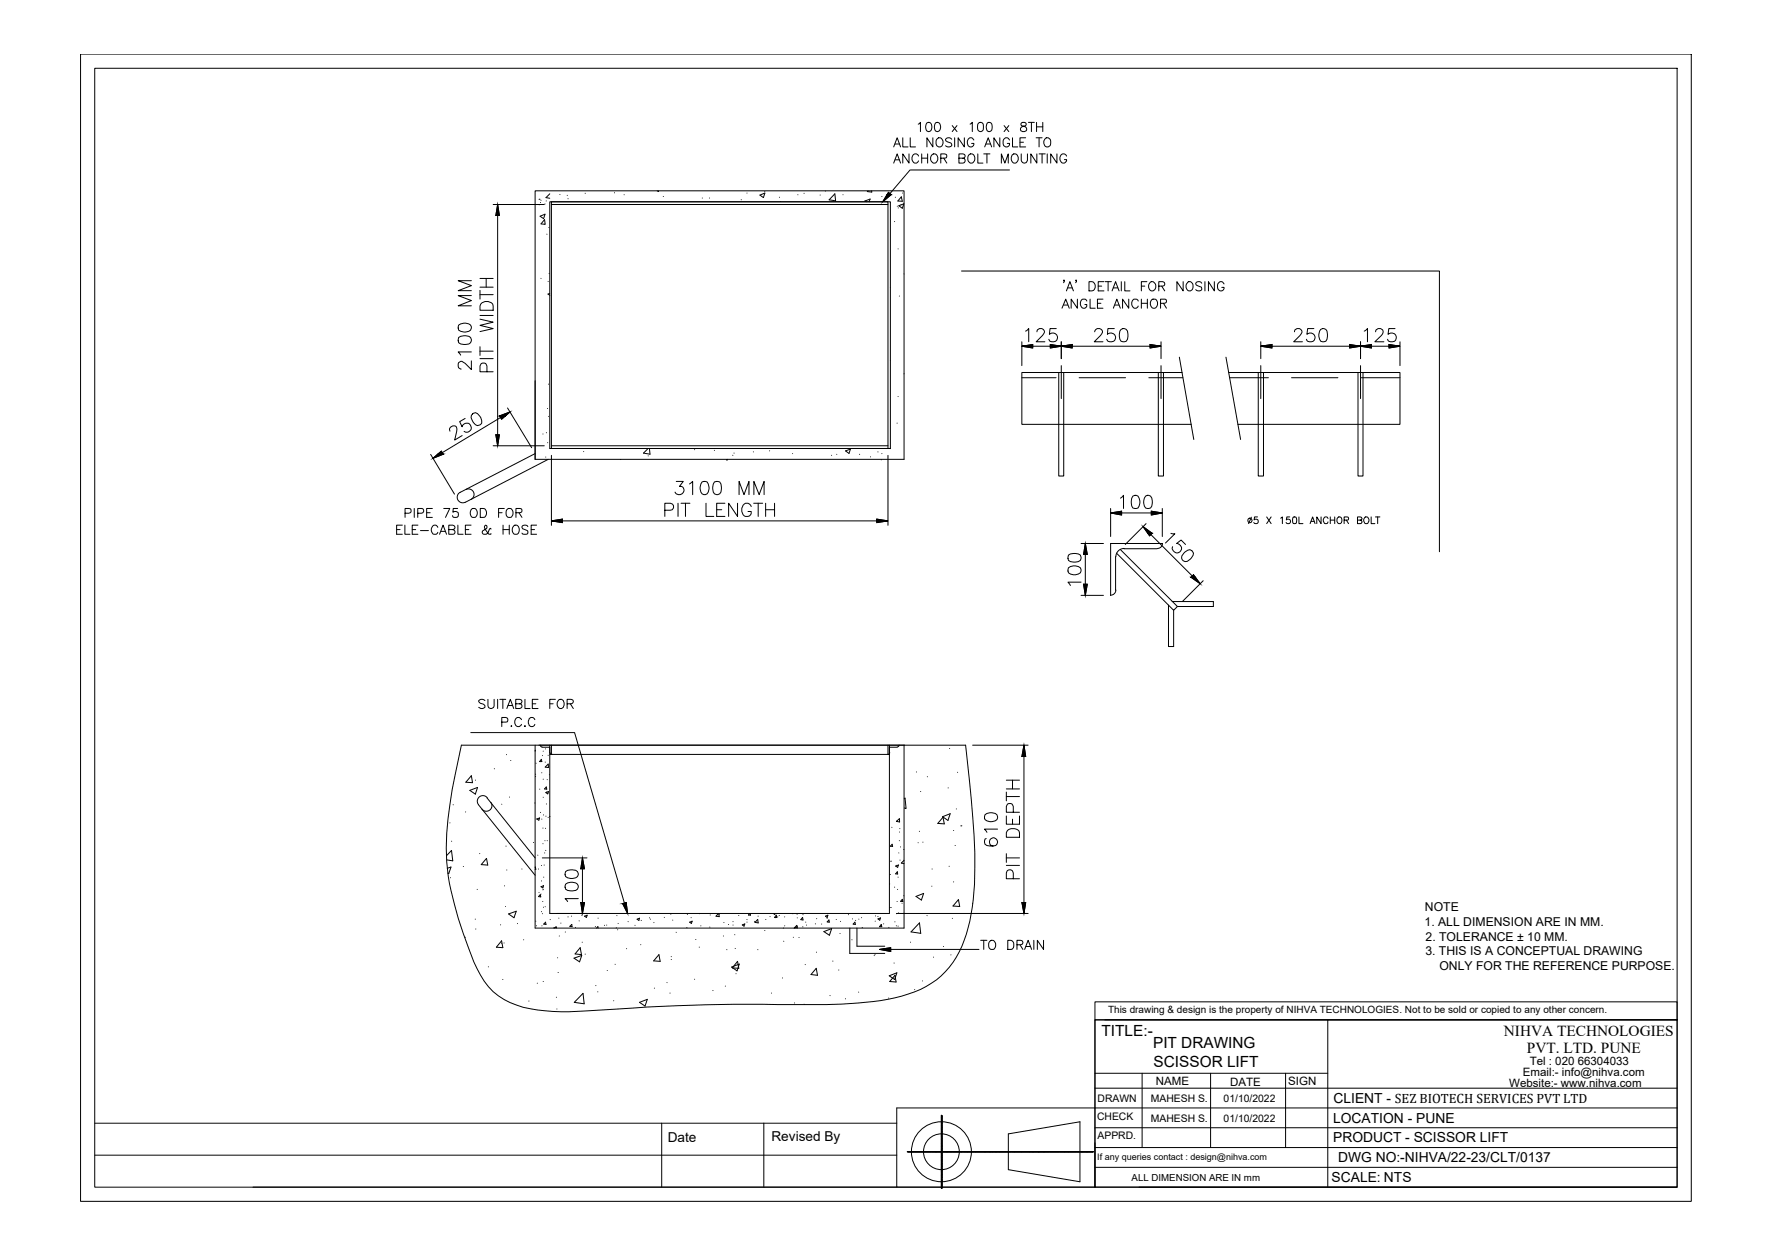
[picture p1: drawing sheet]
<svg xmlns="http://www.w3.org/2000/svg" width="594mm" height="420mm" viewBox="0 0 594 420" stroke-linecap="round" stroke-linejoin="round" font-family="sans-serif">
<defs><g id="words">
<g font-size="5.1">
<text x="369.1" y="347.2">TITLE:-</text>
<text x="503.9" y="347.1">NIHVA TECHNOLOGIES</text>
<text x="386.4" y="351.2">PIT DRAWING</text>
<text x="511.6" y="352.9">PVT. LTD. PUNE</text>
<text x="386.5" y="357.4">SCISSOR LIFT</text>
</g>
<g font-size="4.6">
<text x="446.8" y="369.5">CLIENT - SEZ BIOTECH SERVICES PVT LTD</text>
<text x="446.7" y="376.1">LOCATION - PUNE</text>
<text x="223.7" y="382.7">Date</text>
<text x="258.5" y="382.3">Revised By</text>
<text x="446.7" y="382.8">PRODUCT - SCISSOR LIFT</text>
<text x="448.3" y="389.4">DWG NO:-NIHVA/22-23/CLT/0137</text>
<text x="446.2" y="396">SCALE: NTS</text>
</g>
<g font-size="4.1">
<text x="477.5" y="305.3">NOTE</text>
<text x="477.3" y="310.2">1. ALL DIMENSION ARE IN MM.</text>
<text x="477.7" y="315.1">2. TOLERANCE ± 10 MM.</text>
<text x="477.6" y="320.1">3. THIS IS A CONCEPTUAL DRAWING</text>
<text x="482.3" y="325">ONLY FOR THE REFERENCE PURPOSE.</text>
</g>
<g font-size="3.9">
<text x="512.6" y="356.7">Tel : 020 66304033</text>
<text x="387.3" y="363.6">NAME</text>
<text x="412.2" y="363.8">DATE</text>
<text x="431.7" y="363.4">SIGN</text>
<text x="505.7" y="364.1">Website:- www.nihva.com</text>
<text x="510.3" y="360.6">Email:- info@nihva.com</text>
</g>
<g font-size="3.5">
<text x="367.8" y="369.4">DRAWN</text>
<text x="385.6" y="369.2">MAHESH S.</text>
<text x="410" y="369.2">01/10/2022</text>
<text x="367.6" y="375.2">CHECK</text>
<text x="385.6" y="375.8">MAHESH S.</text>
<text x="410" y="375.8">01/10/2022</text>
<text x="367.8" y="381.8">APPRD.</text>
</g>
<text font-size="3.4" x="371.3" y="339.4">This drawing &amp; design is the property of NIHVA TECHNOLOGIES. Not to be sold or copied to any other concern.</text>
<text font-size="3.2" x="379.2" y="395.6">ALL DIMENSION ARE IN mm</text>
<text font-size="3" x="367.7" y="388.7">If any queries contact : design@nihva.com</text>
</g></defs>
<!-- layer: 0 -->
<g fill="none" stroke="#000" stroke-width=".34">
<path d="M27 18.1h539.7v384.4h-539.7zM31.7 22.9h530.2v374.9h-530.2zM299.4 49.2l1.2-3 1.2 3M299.4 54.6l1.2-3 1.2 3M299.9 48.3h1.5M299.9 53.5h1.5M302.5 46.2v3h1.8M304.6 51.6v3l-2.1-3v3M305 46.2v3h1.8M307.7 41.6l.7-.6v3.1M307.8 52.3a1.11 1.11 0 0 0-1.3-.7 1.11 1.11 0 0 0-.9 1.1v.8a1.11 1.11 0 0 0 .9 1.1 1.11 1.11 0 0 0 1.3-.7M308.8 51.6v3"/>
<path d="M308.8 53h2M310.6 41.2a.99 .99 0 0 1 1.5 .4 1.56 1.56 0 0 1-1 2.5 1.95 1.95 0 0 1-.5-2.9zM310.8 51.6v3M312.1 52a1.16 1.16 0 0 1 1.4-.4 1.16 1.16 0 0 1 .7 1.1v.8a1.2 1.2 0 0 1-1.2 1.2 1.2 1.2 0 0 1-1.2-1.2zM312.6 46.2v3l-2-3v3M313.5 41.2a1.01 1.01 0 0 1 1.5 .4 1.42 1.42 0 0 1 .1 1.7 1.42 1.42 0 0 1-1.6 .6 2.56 2.56 0 0 1 0-2.7zM313.9 46.7a1.14 1.14 0 0 1 1.3-.5 1.14 1.14 0 0 1 .8 1.1 1.31 1.31 0 0 1-.4 1.6 1.31 1.31 0 0 1-1.7-.1l-.3-.7zM315.2 53l1.8-.1 .2-.5-.1-.6-.5-.2h-1.4v3M316.2 53l1 1.6M318.9 46.7a1.15 1.15 0 0 0-1.1-.6 1.15 1.15 0 0 0-1 .8l.2 .3 1.3 .6a.75 .75 0 0 1 .6 1 1.49 1.49 0 0 1-2.1 0M319.1 42.1l1.6 2M319.9 46.2v3"/>
<path d="M320.7 42.1l-1.6 2M321.3 53l1.8-.1 .3-.5-.2-.6-.6-.2h-1.3v3h1.3a.86 .86 0 0 0 .6-1.3l-.6-.3M323.1 46.2v3l-2.1-3v3M324.6 52a1.16 1.16 0 0 1 1.3-.4 1.16 1.16 0 0 1 .7 1.1v.8a1.17 1.17 0 0 1-1.1 1.2 1.17 1.17 0 0 1-1.2-1.2zM325 41.6l.8-.6v3.1M326.3 46.9a1.12 1.12 0 0 0-1.3-.7 1.12 1.12 0 0 0-.9 1.1v.8a1.1 1.1 0 0 0 1.1 1.2 1.1 1.1 0 0 0 1.1-1.2h-.7M327.6 51.6v3h1.8M328 41.2a.99 .99 0 0 1 1.5 .4v1.9a.99 .99 0 0 1-1 .6 .99 .99 0 0 1-.9-.6 2.83 2.83 0 0 1 .4-2.3zM329.6 51.6h2.1M329.9 49.2l1.2-3 1.2 3M330.4 48.3h1.5M330.7 51.6v3"/>
<path d="M330.8 41.2a.99 .99 0 0 1 1.5 .4 2.13 2.13 0 0 1-.7 2.5h-.3a2.08 2.08 0 0 1-.5-2.9zM335 46.2v3l-2-3v3M335.5 54.6v-3l1.2 3 1.1-3v3M336.4 42.1l1.6 2M338 42.1l-1.6 2M338.3 46.9a1.1 1.1 0 0 0-1.3-.8 1.1 1.1 0 0 0-.9 1.2 1.33 1.33 0 0 0 1.4 1.9 .98 .98 0 0 0 .8-1.1h-.8M338.3 57h-33.4l-6.7 7.9M339.1 52a1.16 1.16 0 0 1 1.3-.4 1.16 1.16 0 0 1 .8 1.1v.8a1.17 1.17 0 0 1-1.2 1.2 1.17 1.17 0 0 1-1.2-1.2zM339.3 46.2v3h1.7M341.8 47.7h1.1M342.2 51.6v2.1a1.05 1.05 0 0 0 1 1 1.05 1.05 0 0 0 1.1-1v-2.1M342.2 41.2l-.1 .6 .4 .4a1.16 1.16 0 0 1 1.2 .4 1.16 1.16 0 0 1 .1 1.2 1.12 1.12 0 0 1-1.2 .3 1.12 1.12 0 0 1-.7-1l.5-.6 1.3-.4 .1-.6a1.07 1.07 0 0 0-1.6-.3z"/>
<path d="M343.7 46.2h-1.9v3h1.9M344.6 41h2M345.6 41v3.1M347.2 46.2h2M347.3 41v3.1M347.3 42.5h2.1M347.4 51.6v3l-2-3v3M348.2 46.2v3M348.2 51.6h2M349.2 51.6v3M349.4 41v3.1M350.3 46.3a1.42 1.42 0 0 1 1.6 .5 1.42 1.42 0 0 1 .1 1.7 1.15 1.15 0 0 1-1.3 .7 1.15 1.15 0 0 1-.9-1.1v-.8z"/>
<path d="M350.9 51.6v3M354.1 51.6v3l-2-3v3M357.4 52.3a1.15 1.15 0 0 0-1.3-.7 1.15 1.15 0 0 0-1 1.1v.8a1.12 1.12 0 0 0 1.2 1.2 1.12 1.12 0 0 0 1.1-1.2h-.8M165.2 68.5h17.2M166.7 68.5l.6 3.7h-1.1zM166.7 72.2v73.5M179.3 63.9h123.6v90h-123.6zM180.6 66.8h.1M180.7 68.6h.1M181 72.4l1.6-.6-.5 1.5zM181.1 67.8v.1M181.3 67.1h.1"/>
<path d="M182.5 73.6l.2 1.6-1.4-.2zM182.6 68.3v.1M183 67.3h.1M183.2 78.5h.1M183.9 76.2h.1M184.2 67.6h114.1v82.7h-114.1zM184.2 64.9l-1.3 1.3 1.3 .2M184.8 68.5h112.7M187.6 65.2h.1M190.1 65.4v.1M190.3 66.6h.1M196.1 64.8h.1"/>
<path d="M205.9 64.6h.1M209.1 65.2l.1 .1M220.2 63.9l.4 .3 .1-.3M222.2 65.8l.1 .1M235.3 66.3v.1M237.7 66.3v.1M248.4 66.9v.1M250.3 64.7h.1M254.6 65.4l1.7-.7-.5 1.5zM256.2 64.2h.1M261.2 66.1h.1M261.5 67.5h.1"/>
<path d="M267.3 65.2l.1 .1M269.4 64.8h.1M274.8 65.3v.1M276.5 64h.1M279.7 64.9l.3 2.4-2.2-.3zM282.5 65.2v.1M290.2 67.6l-.4-.3 1.8-.6-.4 .9M290.9 63.9l-.3 .3 1.5 .2-.1-.5M295.5 65.8v.1M297.7 64.5l.9 .7-2.8 2.4zM299.7 74.2l.1 .1M300 66.1h.1"/>
<path d="M300.6 69.1h.1M301 69.7h.1M301.2 68.9l1.7-.6-.6 1.5zM301.9 68.6h.1M302 65.9l.3 1.5-1.5-.1zM302.4 64.7h.1M157.9 99h-4.4l4.4 1.7-4.4 1.8h4.4M157.9 94h-4.4l4.4 1.7-4.4 1.7h4.4M160.8 97.3v2.9M160.8 98.7h4.4M160.8 96.2h4.4M160.8 93.3h4.4"/>
<path d="M162.9 93.3v2.9M181.3 93.3h.1M183.7 94.3h.1M184 91.6h.1M184.2 98.4l-.6 .1 .6 .4M300.9 83.4h.1M301.3 99.2h.1M322.1 90.8h160.2v94.1M356.6 94l-.1 .2-.1-.2 .1-.2-.1 .9M357.3 97.5l1.2-3.1 1.2 3.1M357.8 96.5h1.4M360.7 94l-.1 .2-.2-.2 .2-.2 .1 .2-.3 .7"/>
<path d="M364.9 94.4h1a1.63 1.63 0 0 1 1.1 1.5 1.63 1.63 0 0 1-1.1 1.6h-1zM368 95.9h1.2M369.9 94.4h-1.9v3.1h1.9M370.3 94.4h2.1M371.3 94.4v3.1M372.6 97.5l1.2-3.1 1.2 3.1M373 96.5h1.5M375.7 94.4v3.1M376.9 94.4v3.1h1.7M382.4 95.9h1.2M384.3 94.4h-1.9v3.1M385.4 94.5a1.49 1.49 0 0 1 1.8 .7 1.49 1.49 0 0 1-.3 1.8 1.16 1.16 0 0 1-1.3 .4 1.16 1.16 0 0 1-.7-1.1v-.8z"/>
<path d="M388.3 95.9l1.7-.2 .3-.4-.1-.6-.6-.3h-1.3v3.1M389.2 95.9l1.1 1.6M396.4 94.4v3.1l-2.1-3.1v3.1M398 94.5a1.49 1.49 0 0 1 1.7 .7 1.49 1.49 0 0 1-.2 1.8 1.16 1.16 0 0 1-1.3 .4 1.16 1.16 0 0 1-.8-1.1v-.8zM402.7 94.9a1.09 1.09 0 0 0-1.1-.6 1.09 1.09 0 0 0-.9 .8l.2 .4 1.5 .6a.76 .76 0 0 1 0 1.2 1.39 1.39 0 0 1-1.7-.3M403.7 94.4v3.1M406.9 94.4v3.1l-2-3.1v3.1M410.1 95.1a1.12 1.12 0 0 0-1.2-.7 1.12 1.12 0 0 0-.9 1.1 1.32 1.32 0 0 0 .2 1.5 1.32 1.32 0 0 0 1.5 .3l.4-1h-.7M153.7 113.1a3.7 3.7 0 0 1 4 0 1.44 1.44 0 0 1-.6 2.2 4.3 4.3 0 0 1-3.4-.5zM153.7 108.9a3.4 3.4 0 0 1 4 0 1.36 1.36 0 0 1-.6 2.1 3.5 3.5 0 0 1-3.4-.4zM157.9 117.9h-4.4l.9 1.1M160.8 106.9l4.4 1-4.4 1.1 4.4 1.1-4.4 1"/>
<path d="M160.8 117.7h4.4M160.8 116.2v2.9M160.8 105.7h4.4M161.5 101.4a2.78 2.78 0 0 1 3.6 .5l.1 2.1h-4.4v-1.5zM342.4 116l3.6-.6v1.2zM342.4 114.5v8M343.6 110.9l1.1-.8v4.4M346 116h5.9M347.5 111.2a.98 .98 0 0 1 .8-1.1 1.4 1.4 0 0 1 1.7 .8v.5l-.7 1-2.1 2.1h2.9M351.9 115.4l3.7 .6-3.7 .6zM353.9 110.1h-2.1l-.2 1.9a1.54 1.54 0 0 1 2.3-.1 1.54 1.54 0 0 1-.2 2.3 1.54 1.54 0 0 1-2.3-.5M355.6 116l3.6-.6v1.2z"/>
<path d="M355.6 114.5v5.7M355.8 103.3l1.3-3.1 1.2 3.1M356.4 102.2h1.4M359.2 116h26.2M361 100.2v3.1l-2.1-3.1v3.1M364.1 100.9a1.22 1.22 0 0 0-1.6-.5 1.22 1.22 0 0 0-.5 1.6 1.08 1.08 0 0 0 1.1 1.3 1.08 1.08 0 0 0 1-1.3h-.6M365.3 100.2v3.1h1.7M366.8 111.2v-.3a1.39 1.39 0 0 1 2.2-.5 .96 .96 0 0 1 .2 1.4l-2.6 2.7h3M367.7 101.6h1.2M369.6 100.2h-1.9v3.1h1.9M373 103.3l1.2-3.1 1.2 3.1M373.4 110.1h-2.2l-.1 1.9a1.57 1.57 0 0 1 2.3 0 1.57 1.57 0 0 1-.3 2.4 1.57 1.57 0 0 1-2.3-.7"/>
<path d="M373.6 102.2h1.4M375.6 110.4a1.4 1.4 0 0 1 2.2 .5 4.1 4.1 0 0 1-.4 3.4 1.52 1.52 0 0 1-2.2-.6 3.9 3.9 0 0 1 .4-3.3zM378.2 100.2v3.1l-2.1-3.1v3.1M381.4 100.9a1.22 1.22 0 0 0-1.7-.5 1.22 1.22 0 0 0-.5 1.6 1.11 1.11 0 0 0 .9 1.3 1.11 1.11 0 0 0 1.3-.8M382.4 101.6h2M382.4 100.2v3.1M384.4 100.2v3.1M385.4 115.4l3.6 .6-3.6 .6zM386 100.3a1.56 1.56 0 0 1 1.9 1 1.56 1.56 0 0 1-1 2 1.65 1.65 0 0 1-1.5-1.2 1.65 1.65 0 0 1 .6-1.8zM388.9 101.6h1.3l.6-.2v-1l-1.9-.2v3.1M389 114.5v5.7M389.8 101.6l1 1.7"/>
<path d="M395.2 119.7l4.8 27.5M410.8 119.7l4.9 27.5M422.4 116l3.8-.6v1.2zM422.4 114.5v5.7M426.2 116h26M433.8 111.2a.98 .98 0 0 1 .8-1.1 1.4 1.4 0 0 1 1.6 .8v.5l-.6 1-2.1 2.1h2.9M440.2 110.1h-2l-.3 1.9a1.54 1.54 0 0 1 2.3-.1 1.54 1.54 0 0 1-.2 2.3 1.54 1.54 0 0 1-2.3-.5M442.5 110.4a1.36 1.36 0 0 1 2.1 .5 4.3 4.3 0 0 1-.4 3.4 1.44 1.44 0 0 1-2-.6 3.3 3.3 0 0 1 .3-3.3zM452.2 115.4l3.7 .6-3.7 .6zM455.9 116l3.6-.6v1.2zM455.9 114.5v5.7M457.1 110.9l1.1-.8v4.4"/>
<path d="M459.5 116h5.9M460.9 111.2a1 1 0 0 1 .9-1.1 1.4 1.4 0 0 1 1.6 .8l-.1 .9-.5 .6-2.1 2.1h3M465.4 115.4l3.7 .6-3.7 .6zM467.4 110.1h-2l-.3 1.9a1.56 1.56 0 0 1 2.3-.1 1.56 1.56 0 0 1-.2 2.3 1.56 1.56 0 0 1-2.3-.5M469.1 114.5v8M157.9 120.9v2.9l-2.7-2.5a.98 .98 0 0 0-1-.2 .98 .98 0 0 0-.7 .8l.2 1.3 .8 .5M158.3 138.7l.4-.3a2.03 2.03 0 0 1 2.4 1.5l.3 1.9a1.54 1.54 0 0 1-2.1 .5 3.8 3.8 0 0 1-1.4-3.1zM160.8 120.2h4.4M163.2 124.6v-1.9a1.18 1.18 0 0 0-1.2-1.1 1.18 1.18 0 0 0-1.2 1.1v1.9h4.4M167.4 139.4l3.5-1.4-2.8 2.5zM167.7 139.9l-19.5 11.8M170.1 136.7l8 13.3"/>
<path d="M179.3 127.6v26.3M183.4 136.8l.1 .1M183.8 128.7h.1M183.8 139.5h.1M300.9 132.9h.1M342.4 126.6h11.4M354.8 124.8v34.7h1.6v-34.7M355.6 122.5v11M361.6 126.6h15.5M384.9 126.6h11.4M388.1 124.8v34.7h1.7v-34.7M389 122.5v11"/>
<path d="M396.1 124.8h-53.7v17.4h56.8M411.7 124.8h57.4v17.4h-54.3M412.1 126.6h12.9M421.6 124.8v34.7h1.8v-34.7M422.4 122.5v11M432.7 126.6h15.6M455 124.8v34.7h1.7v-34.7M455.9 122.5v11M456.1 126.6h13M144.3 152.2l8 13.4M145 153.6l2.9-2.4 .6 1zM150.8 144.5a.99 .99 0 0 1 .2-1.4 1.57 1.57 0 0 1 1.8-.2l.2 1.6-.6 2.9 2.4-1.5"/>
<path d="M155.9 140.2l-1.9 1.1 .8 1.7a1.51 1.51 0 0 1 2-1.2 1.51 1.51 0 0 1 .9 2.1 1.51 1.51 0 0 1-2.2 .6M165.2 149.4h17.2M166.2 145.7h1.1l-.6 3.7zM179.3 152l-25.1 13M181.9 145.4h.1M182.9 153.1v.1M183.1 145h.1M183.5 148.3v.1M183.7 153.9l-28 14.5-1.3-.1-1.1-.9v-1.4l.9-1.1M184.8 150.3v-82.7h112.7v82.7M184.8 152.6v23.4M184.8 149.4h112.7"/>
<path d="M195.6 151.3h.1M208 154h.1M217 150.5l-1.4 1.3 2.2 .4-.2-1.7M217.2 152.7v.1M232.7 150.7h.1M239.4 150.9h.1M243.4 154.2l.2-.3 .1 .3M245.5 152.5l.1 .1M245.9 151.8h.1M252.4 151.4h.1M257.8 151l.1 .1M265.6 152h.1"/>
<path d="M278.6 152.5l.1 .1M280.4 152.2h.1M284.9 150.5l-1.6 .6 1.2 .8 .5-1.4M288 152.2h.1M291.7 153.1h.1M294.1 151.4h.1M295.3 154.1h.1M295.5 152h.1M297.5 152.6v23.4M298.3 150.3h.1M300.6 141.8h.1M132.9 177.4h1.2"/>
<path d="M134.8 176h-1.9v3h1.9M135.7 176v3h1.7M135.7 172l1.8-.2 .2-.4-.1-.8-.6-.2h-1.3v3M138.1 177.4h1.2M138.8 170.4v3M140 172l1.7-.2 .3-.4-.3-.9-1.7-.1v3M140 176h-1.9v3h1.9M140.9 177.8h2.6M143 171.8h1.1M144.9 170.4h-1.9v3h1.9M146.7 176.7a1.05 1.05 0 0 0-1.6-.6 1.71 1.71 0 0 0 .4 2.9l.8-.1 .4-.5M147.3 179l1.2-3 1.1 3"/>
<path d="M147.8 178h1.4M148.7 170.4h2l-1.4 3M150.4 177.4l1.7-.1a.64 .64 0 0 0 .4-.6 .64 .64 0 0 0-.4-.6l-1.7-.1v3h1.3a.78 .78 0 0 0 .8-.8 .78 .78 0 0 0-.8-.8M153.4 170.4h-1.5l-.1 1.2a1.05 1.05 0 0 1 1.6 0 1.05 1.05 0 0 1-.3 1.6 1.05 1.05 0 0 1-1.5-.4M153.4 176v3h1.8M155.9 177.4h1.2M156.2 164l1.2-.1 1.2 .9 .2 1.4-1 1.1M157.8 170.8a1.4 1.4 0 0 1 2 .2 1.4 1.4 0 0 1-.2 2 1.13 1.13 0 0 1-1.3 .3 1.13 1.13 0 0 1-.7-1.1zM157.8 176h-1.9v3h1.9M160.9 170.4h1a1.55 1.55 0 0 1 1.1 1.5 1.55 1.55 0 0 1-1.1 1.5h-1zM164.5 177.3l-.3-.3-.3 .4a1.45 1.45 0 0 1-2 1.5l-.3-.4 .1-.6 1.4-.9a.73 .73 0 0 0-.4-1l-.2 .1a2.65 2.65 0 0 0 1.2 2.8l.7 .1 .1-.2M167.1 171.8h1.1"/>
<path d="M168.6 177.4h2M168.6 176v3M169 170.4h-1.9v3M169.8 170.8a1.39 1.39 0 0 1 2 .2 1.39 1.39 0 0 1-.3 2 1.11 1.11 0 0 1-1.2 .3 1.11 1.11 0 0 1-.7-1.1zM170.6 176v3M172.2 176.1a1.49 1.49 0 0 1 1.8 .7 1.49 1.49 0 0 1-.3 1.8 1.4 1.4 0 0 1-1.9-.2 1.4 1.4 0 0 1 .2-2zM172.9 171.8h1.3l.6-.3v-.9l-.6-.2h-1.3v3M173.9 171.8l1 1.6M176.9 176.4a1.09 1.09 0 0 0-1.1-.5 1.09 1.09 0 0 0-.9 .8l.2 .5 1.7 .7 .1 .7a1.34 1.34 0 0 1-2 0M178 177.4h1.1M179.8 176h-1.8v3h1.8M184.8 174.5l3.6-.6v1.2z"/>
<path d="M188.4 174.5h105.4M222.8 171h1.8a1.16 1.16 0 0 0 1.1-.9 1.16 1.16 0 0 0-.4-1.2l-.7-.3h-1.8v4.4M226.6 161.3h2.3l-1.2 1.7a1.43 1.43 0 0 1 1.5 1.6 1.43 1.43 0 0 1-1.9 1.1l-.7-.2-.4-.6M227.2 168.6v4.4M228.2 168.6h3M229.7 168.6v4.4M231 162.2l1.1-.9v4.4M235.2 161.5a1.43 1.43 0 0 1 2.1 .7 2.77 2.77 0 0 1-1 3.5h-.5a2.46 2.46 0 0 1-1-3.5zM236.6 168.6v4.4h2.6M239.4 161.5a1.56 1.56 0 0 1 2.2 .7 4 4 0 0 1-.5 3.3 1.4 1.4 0 0 1-2.1-.6 4 4 0 0 1 .4-3.4zM240.1 170.8h1.7M242.9 168.6h-2.8v4.4h2.8"/>
<path d="M247.1 168.6v4.4l-3-4.4v4.4M247.6 165.7v-4.4l1.7 4.4 1.7-4.4v4.4M251.7 169.7a1.49 1.49 0 0 0-1.4-1.1 1.49 1.49 0 0 0-1.5 1.1 2.02 2.02 0 0 0-.1 2.5 2.02 2.02 0 0 0 2.4 .7l.6-.9v-.6h-1.1M252.5 168.6h3M252.6 165.7v-4.4l1.8 4.4 1.6-4.4v4.4M254 168.6v4.4M256.5 170.8h3M256.5 168.6v4.4M259.5 168.6v4.4M293.8 173.9l3.7 .6-3.7 .6zM372.1 171.9l3.7-.6v1.3zM372.1 170.4v9.4"/>
<path d="M375.4 166.9l1.1-.9v4.4M375.8 171.9h10M379.6 166.2l1.1-.2a2.59 2.59 0 0 1 1 3.6 1.32 1.32 0 0 1-1.3 .8 1.32 1.32 0 0 1-1.2-.8 4.2 4.2 0 0 1 .4-3.4zM383 176.4l3 2.3-.8 .8zM383.9 166.2l1-.2a2.12 2.12 0 0 1 1.2 2.6l-.2 1a1.36 1.36 0 0 1-1.2 .8 1.36 1.36 0 0 1-1.3-.8 3.5 3.5 0 0 1 .5-3.4zM384 175.4l-7 7M385.6 179.1l13.9 13.9M385.8 171.3l3.6 .6-3.6 .7zM389.4 170.4v9.4M392.3 178.7l1.4 .2-3.2 3M419.3 173.3l-.9 2.1M421.4 173.2h-1l-.2 1a.79 .79 0 0 1 1.2 0 .79 .79 0 0 1-.1 1.2 .79 .79 0 0 1-1.2-.3"/>
<path d="M424.4 173.2l1.5 2.2M425.9 173.2l-1.5 2.2M429.1 173.6l.6-.4v2.2M432.2 173.2h-1l-.2 1a.79 .79 0 0 1 1.2 0 .79 .79 0 0 1-.1 1.2 .79 .79 0 0 1-1.2-.3M433.3 173.3a.73 .73 0 0 1 1.1 .3l.1 .9-.3 .9h-.9l-.2-.9zM435.2 173.2v2.2h1.4M439 175.4l.8-2.2 .8 2.2M439.3 174.7h1M442.7 173.2v2.2l-1.5-2.2v2.2M445 173.7a.82 .82 0 0 0-1-.5 .82 .82 0 0 0-.6 .8v.6a.81 .81 0 0 0 .7 .9 .81 .81 0 0 0 .9-.6M445.7 173.2v2.2M445.7 174.3h1.5"/>
<path d="M447.2 173.2v2.2M448.4 173.3l.2-.1a1.1 1.1 0 0 1 1.1 1.2 1.1 1.1 0 0 1-1.3 1l-.4-.8v-.9zM450.4 174.3l1.3-.1v-.9l-1.3-.1v2.2M451.1 174.3l.8 1.1M454.9 174.3l1.2-.1 .3-.6-.3-.3-1.2-.1v2.2h1.2l.3-.7-.6-.4M457.4 173.3a1.08 1.08 0 0 1 1.3 1 1.08 1.08 0 0 1-1.3 1.1l-.5-.8v-.6zM459.4 173.2v2.2h1.3M460.9 173.2h1.5M461.6 173.2v2.2M358 190.2a3.3 3.3 0 0 1 4 0 1.36 1.36 0 0 1-.7 2.1 3.2 3.2 0 0 1-3.3-.4zM358 186a3.8 3.8 0 0 1 4 0 1.46 1.46 0 0 1-.7 2.2 4 4 0 0 1-3.3-.4zM362.2 195.1h-4.4l.9 1.1"/>
<path d="M362.2 182.1h7.5M362.2 199.5h7.5M363.1 195.7h1.2l-.6 3.8zM363.7 182.1l.6 3.7h-1.2zM363.7 185.8v9.9M372.1 182.1h.1M372.1 199.4v.1M373.8 197.7h.1M373.8 186.5v.1M373.8 186.6v11.1M373.9 197.7l-.5 1.2-1.2 .5M375.4 184.1l19.1 19.1-1.3 1.3-19.1-19.2"/>
<path d="M376.6 183.8l11.2 .1M376.7 183.8l-1.1 .2-.8 .4-.7 1.1-.2 1M389.4 182.1h.1M389.4 182.1h-17.3v17.4M389.5 182.1l-.5 1.2-1.2 .5M396.7 185.3a2.02 2.02 0 0 1 2.6-.8l.3 .3a1.99 1.99 0 0 1-.9 2.6l-.9 .7a1.41 1.41 0 0 1-1.5-.3 1.41 1.41 0 0 1-.3-1.5zM397.2 182.4l-1.5-1.5-1.4 1.2a1.56 1.56 0 0 1 1.7 1.6 1.56 1.56 0 0 1-1.9 1.5 1.56 1.56 0 0 1-1.2-2M399.1 193.4l.8-.8 2.2 3zM403.2 194.6l-7 7M391.5 202.7v13.9h1.7v-12.1M392.8 201.6h13.8v1.6h-12.1M162.5 234.7a1.19 1.19 0 0 0-2.1 .4l.6 .6 1.2 .4 .3 .4v.5a1.45 1.45 0 0 1-2.1 0"/>
<path d="M163.5 234.3v2.2a1.04 1.04 0 0 0 1 .9 1.04 1.04 0 0 0 1.1-.9v-2.2M166.7 234.3v3.1M167.5 234.3h2M168.5 234.3v3.1M169.8 237.4l1.2-3.1 1.1 3.1M170.2 236.4h1.4M172.8 235.8l1.8-.1 .3-.6-.2-.5-.6-.3h-1.3v3.1h1.3a.82 .82 0 0 0 .8-.6 .82 .82 0 0 0-.3-.9l-.5-.1M175.9 234.3v3.1h1.7M178.4 235.8h1.1M180.3 234.3h-1.9v3.1h1.9M184.2 235.8h1.1M186.1 234.3h-1.9v3.1"/>
<path d="M187.3 234.5a1.38 1.38 0 0 1 1.6 .4 1.38 1.38 0 0 1 0 1.8 1.12 1.12 0 0 1-1.3 .7 1.12 1.12 0 0 1-.9-1.2v-.7zM190 235.8l1.8-.1 .3-.6-.2-.5-.5-.3h-1.4v3.1M191.1 235.8l1 1.6M154.6 249.7h168.9l2 18.3a156.1 156.1 0 0 1 .3 35.9 41.4 41.4 0 0 1-7.7 20.2 31.1 31.1 0 0 1-18.3 10.3 111.7 111.7 0 0 1-23.1 2.2 960.5 960.5 0 0 0-59.7 .8l-15.5 1a89.7 89.7 0 0 1-21.4 0 25.2 25.2 0 0 1-16.4-7.8 39.7 39.7 0 0 1-6.8-13.1 93.2 93.2 0 0 1-7.4-33.4 163.7 163.7 0 0 1 5.1-34.4zM157.7 245.5h34.8l16.7 57.1M157.9 259.9l.4 2.3-2.2-.1zM165.6 257.6h.1M168.1 241.9h1.8l.3-.5-.1-.7-.6-.3h-1.4v3M169.7 252.8v.1M171.1 254.8h.1M171.2 243.3h.3zM174.7 241.1a1.15 1.15 0 0 0-1.3-.7 1.15 1.15 0 0 0-.9 1.2v.7a1.15 1.15 0 0 0 .9 1.1 1.15 1.15 0 0 0 1.3-.7"/>
<path d="M175.7 243.3h.4zM179.2 241.1a1.12 1.12 0 0 0-1.3-.7 1.12 1.12 0 0 0-.9 1.2v.7a1.12 1.12 0 0 0 1 1.2 1.12 1.12 0 0 0 1.2-.8M179.3 251.4h.1M179.3 249.7v61.3h123.6v-61.3M179.4 251.4l-.1 .3M179.4 259.4h.1M179.6 255.7h.1M181 249.6l.2 .5 .4 .2M181.4 254.4l.2 .8h-.8zM181.5 258.9h.1M181.6 250.4h2.6M181.7 253.2h.1"/>
<path d="M182 251.7h.1M182.7 257l1-1 .1 1.2zM182.7 255.3v.1M182.7 250.9h.1M183.5 257.1v.1M183.7 253.1h.1M184.1 259.5v.1M184.2 249.7v56.4h113.8v-56.4M184.2 252.8h113.8M184.3 252.2l.1 .3 .6 .3M184.8 249.7v3.1M297.5 249.7v3.1"/>
<path d="M298 250.4h2.6M298.1 252.2l-.3 .4-.4 .2M301.3 249.6l-.2 .4-.5 .3M307 258.6l.1 .1M318.2 250.8h.1M320.8 258.7l.1 .1M325.9 249.7h18.6M343.1 249.7l.6 3.7h-1.3zM343.1 253.4v49M150.7 275.7h.1M151.8 269.6l.1 .1M156 272v.1"/>
<path d="M157.4 264.8l2.6-1-.7 2.3zM159.3 261.4h.1M163.2 267.3l16.1 20.1M163.3 267.3l-1.2-.7-1.3 .3-.9 1.2 .3 1.3 19.1 23.9M164.4 268.8l.4 1.5-.7 1.1-1.5 .4-1.1-.7M168.1 269.5h.1M170.7 267.1h.1M179.2 269v.1M179.4 260.1l.1 .1M179.9 274.4l.9-.3-.3 .7zM180.8 264.4h.1M181.1 272.2h.1"/>
<path d="M181.5 274.4l.1 .1M181.9 277.4v.1M182 267.1h.1M182 261.1h.1M182.1 273v.1M182.7 277.5l.1 .1M182.9 265.6l.9-.4-.3 .8zM182.9 273.5h.1M183 263.7l.2 .7-.7-.1zM183.1 269.4h.1M183.2 265.3h.1M183.3 261.2h.1"/>
<path d="M183.5 265.9h.1M183.7 273.8v.1M184.2 273.5v.1M298.8 277.2h.1M300.4 275.2l1-.9v1.1zM300.5 275.1h.1M301.4 278.8h.1M301.5 277.6h.1M303 267.6l.2-.2 .4 3.5-.6-.2M308.1 278.5v.1M308.5 265.2h.1M310.7 260.2l.1 .1"/>
<path d="M315.8 273.6l2.6-1-.8 2.3zM316 273.8l.4 2.2-2.2-.1zM317.7 264h.1M319.5 278.3h.1M320.4 271l.1 .1M321.9 276.7h.1M330 273a3.3 3.3 0 0 1 4 0 1.39 1.39 0 0 1-.5 2 3.3 3.3 0 0 1-3.5-.4l-.1-.5zM334.3 277.8h-4.4l.8 1.1M337.2 273.4v2.8h4.4v-2.8M337.2 265.4v2.9M337.2 266.9h4.4M337.2 264.3h4.4"/>
<path d="M337.2 261.4h4.4M337.8 278a2.93 2.93 0 0 1 3.6 .5l.2 2h-4.4v-1.5zM339.3 261.4v2.9M339.3 274.5v1.7M339.5 272.2v-2l-.2-.5a1.15 1.15 0 0 0-1.3-.5 1.15 1.15 0 0 0-.8 1v2h4.4M149.6 286.7l1.7-1.8 .4 3.5-2-.3M149.9 290.9l1.2-.4-.7 2.2-.4-.2M150.9 294.1h.1M151.3 281.8v.1M155.2 290.3h.1M159.9 298h.1M160.7 286h.1"/>
<path d="M163 287.6l.4 2.3-2.1-.2zM169 296.8h.1M169.5 283.5h.1M169.8 291.5h.1M174.9 291.2h.1M178.8 282.3h.1M179.3 290.6l.2 .7h-.2M180.2 286.5h.1M180.4 291.2h.1M180.6 299v.1M181 299.8l.2 .7-.8-.1zM181.3 299.6h.1"/>
<path d="M181.3 297.1l.8-.4-.2 .8zM181.4 290h.1M181.4 295.2h.1M181.7 287.4h15M181.9 298.1v.1M181.9 282.7h.1M182 298h.1M182.2 293.9h.1M182.3 289.8l.1 .1M182.5 285.8h.1M182.6 281.7h.1M182.9 284.9h.1"/>
<path d="M183.3 281.7h.1M189.5 296.3a3.3 3.3 0 0 1 4 0 1.36 1.36 0 0 1-.6 2 4.2 4.2 0 0 1-3.4-.4l-.2-.6zM189.5 292a3.6 3.6 0 0 1 4 0 1.34 1.34 0 0 1-.6 2.1 3.6 3.6 0 0 1-3.4-.4l-.2-.6zM195.2 287.4l.6 3.7h-1.2zM195.2 291.1v11.3M298.1 296.2h.1M298.3 293h.1M298.5 288.6h.1M298.6 288.5h.1M298.9 282.9l.2 .7-.8-.1zM299.7 297.2l.1 .1M300.1 290.2l.9-.3-.2 .7z"/>
<path d="M300.5 289.9v.1M300.7 292.1l.1 .7h-.7zM300.7 298h.1M300.9 293.9h.1M301.1 289.8v.1M301.2 285.8h.1M301.3 281.7h.1M301.6 288.2h.1M301.7 283.8h.1M302.8 284.6h.1M302.9 288.3l-.9 .9 .9 .2M307.6 282.4h.1"/>
<path d="M309.2 282.2h.1M312.2 296.9h.1M312.3 291.2h.1M318 290.2l.1 .1M319.5 295.5h.1M320 283.3h.1M330.5 281a1.32 1.32 0 0 0-.6 1.2 1.32 1.32 0 0 0 .8 1.1 3.5 3.5 0 0 0 3.3-.4 1.39 1.39 0 0 0-.5-2.1 1.39 1.39 0 0 0-1.9 .9 1.39 1.39 0 0 0 1.2 1.8M337.2 290h4.4M337.2 287.4h4.4M337.2 286v2.9M339.5 294.4v-1.9l-.2-.7a1.16 1.16 0 0 0-1.9 0l-.2 .7v1.9h4.4M155.9 314v.1"/>
<path d="M159.2 307.9l.1 .1M159.4 311.3h.1M167.7 309.9h.1M168 316h.1M168.1 315.2l.4 2.3-2.2-.1zM168.9 315.9v.1M169.4 303.7h.1M170.4 306.2l2.6-.9-.8 2.2zM173.4 309.4v.1M175.4 314.9h.1M179.5 308.6v.1M179.8 310.2h.1"/>
<path d="M181.4 305.4l.1 .1M181.6 310.2h.1M181.7 306.1l.1 .1M181.8 302l.1 .1M182.1 303.9v.1M182.7 303.8h.1M182.8 309l.1 .7-.7-.1zM184.3 308.1h.1M185.7 311l.8-.4-.1 .4M186.3 310.4v.1M187.2 307.6l.1 .1M187.4 313.6h.1"/>
<path d="M187.9 309.3h.1M189.4 312.3h.1M190.3 307.2h.1M191.5 306.9v.1M191.6 309.7l.1 .8-.8-.1zM192.8 310.7h.1M193.8 301.1h-4.5l.9 1M194 308.5l.1 .1M194.4 317.5l.4 2.4-2.1-.3zM194.6 302.4h1.2l-.6 3.7zM194.9 306.6h.1M195.1 315.7h.1"/>
<path d="M195.8 307l.9-.4-.2 .8zM196.1 319.7h.1M199.5 310.4v.1M199.9 311l.4-.5 .1 .5M200.4 307.6v.1M202.5 310l.1 .1M203.3 310h.1M206.5 310.9h.1M206.7 306.8h.1M207 311.5v.1M207.1 309.4h.1M208.6 302.8l1.2-.4 .5 3.7z"/>
<path d="M209.9 317.9h.1M210.5 308.8h.1M212.8 310v.1M213.5 308l.8-.3-.2 .7zM214.7 316.5v.1M214.8 308.4h.1M217.6 307.5v.1M217.9 307.9l.1 .1M219.1 309.1h.1M220.8 319.9l.4 2.2-2.2-.2zM222.6 307.4h.1M224.7 306.3h.1"/>
<path d="M225.4 308.3h.1M226.6 312.4h.1M230.1 310.8h.1M230.3 306.4h.1M231.1 309l.8-.3-.2 .7zM231.6 307.5h.1M233.1 314.8h.1M234.3 317.3v.1M234.4 306.1v.1M234.8 310.2h.1M237.8 310.6h.1M238 306.5v.1"/>
<path d="M240.7 306.1l-.8 .9 1.1 .1-.2-1M241 306.4h.1M242.4 313.6h.1M242.5 309.1h.1M243.5 318.2h.1M244.1 309.8h.1M245.6 310h.1M245.6 308.8h.1M246.2 313.2h.1M246.3 317.8h.1M247.5 306.7h.1M248.7 309.9l.9-.3-.3 .7z"/>
<path d="M250.3 308.1h.1M250.3 309h.1M251.2 306.1l-.4 .5h.7l-.1-.5M252.8 308.7h.1M253.9 308.1l.1 1.1-1-.2zM253.9 318.2h.1M254 306.9v.1M256.2 311.8h.1M256.6 308v.1M258 307.1h.1M259.1 306.1l.5 .3 .1-.3M259.9 307.5h.1"/>
<path d="M260.1 306.6l.2 .8h-.8zM260.6 307.2h.1M261.1 306.7h.1M262.5 310.9v.1M262.6 315.4h.1M262.9 310.2h.1M262.9 307.2h.1M265.6 306.1l.1 .1M265.8 314v.1M266.1 311l.9-.9 .1 .9M266.4 311l-.2-.1 1-.4-.2 .5M267.1 306.3h.1"/>
<path d="M267.1 307.5l.1 .1M267.7 314.1h.1M268.9 307.4l.2 .8-.8-.1zM269 310.5h.1M269 306.5h.1M270 309h.1M270.2 310h.1M273.2 309.5v.1M273.6 319h.1M273.6 307.8h.1M275.3 309.6h.1M276.1 312.1l2.6-1-.8 2.3z"/>
<path d="M276.6 307l.8-.4-.2 .8zM277.1 307.7h.1M277.8 308.2v.8l-.6-.1zM277.9 308.9h.1M280.2 308v.1M281.5 312.8h.1M281.6 308.7h.1M284.3 306.5h.1M284.7 311v8.4h11.8M285.4 314.9h.1M285.6 307.9h.1M286.5 309l.1 .7-.7-.1z"/>
<path d="M286.7 308.4h.1M287.1 311v6h9.4M287.8 307.9v.1M288.7 307.5h.1M288.9 310.8h.1M293.2 319.8v.1M293.2 308.6l.1 .1M293.3 306.9h.1M294.1 307l.1 .1M294.2 307.9l.8-.3-.2 .7zM294.8 318.1l3.6-.6v1.3zM295.3 309.7l.1 .8h-.7z"/>
<path d="M296.1 309.5v.1M297.8 310.7h.1M298.2 304.1h.1M298.4 318.1h29.6M298.6 304.1h.1M299.8 308.9h.1M300.3 310.2h.1M300.6 302v.1M300.9 310.3h.1M301.1 305.9h.1M302.2 302.6l.1 .1M302.3 301.3l.2 .8-.7-.1z"/>
<path d="M302.8 300.1h.1M305.1 315.7h.1M306.9 300.3l2.6-1-.8 2.3zM308.1 309.2l.4 3.5-3.2-.5zM310.6 306.8h.1M316.1 317.1h.1M318.6 319.9v.1M319.1 307.7h.1M321.1 301.4l.5 2.3-2.3-.1zM325.9 302.6v.1M328.6 315.1h2.1M329.6 315.1v3"/>
<path d="M331.9 315.2a1.48 1.48 0 0 1 1.7 .7 1.48 1.48 0 0 1-.3 1.8l-.3 .3a1.54 1.54 0 0 1-1.8-.9 1.54 1.54 0 0 1 .7-1.9zM337.7 315.1h1a1.63 1.63 0 0 1 1 1.5 1.63 1.63 0 0 1-1 1.5h-1zM340.8 316.6l1.7-.2 .2-.4-.2-.8-1.7-.1v3M341.8 316.6l.9 1.5M342.4 302.4h1.3l-.6 3.7zM343.3 318.1l1.2-3 1.2 3M343.8 317.1h1.4M344.5 306.1l-44.1 .1M346.4 315.1v3M349.7 315.1v3l-2.1-3v3M163.6 323.9l.1 .1M168.5 328.2h.1"/>
<path d="M177.2 335.4h.1M180 329.4h.1M182 328.8v.1M186.4 334.1l.1 .1M186.6 338.1h.1M186.8 320.9h.1M187 325.8h.1M192.3 321l2.6-.9-.7 2.2zM195.4 332.8l.3 3.5-3.3-.5zM199.6 330.2l.1 .1M200.3 332.3h.1M203.5 325.2h.1"/>
<path d="M205.6 335.3h.1M206.1 323.1h.1M214.3 335.8l2.6-1-.8 2.3zM219.3 331.1h.1M223.5 329.2v.1M224.5 332.7v.1M224.9 320.5v.1M224.9 321.5h.1M232.7 328.1h.1M238.9 331.9h.1M243 330.4h.1M245.1 324l2.6-1-.7 2.3z"/>
<path d="M246.6 326.2v.1M247.1 322.1l.4 2.3-2.1-.1zM258.5 332.7v.1M262.2 327.7h.1M266.2 336v.1M269.4 336.5h.1M269.8 323.2h.1M273.5 324.4l.4 2.4-2.2-.3zM278.1 333.6h.1M279 322h.1M281 325h.1M283.3 334.6v.1"/>
<path d="M287.7 332.4h.1M292.9 320.2h.1M297.8 334.4h.1M298 326.9l2.5-1-.7 2.3zM299.6 322.7h.1M299.9 326.8l.4 2.2-2.2-.1zM306.5 331.6h.1M309.1 328.7h.1M312.8 320.7h.1M366.9 335.7h195v6h-195zM366.9 341.7h195v56.1h-195zM366.9 341.7v56.1h-66.4v-26.6h261.4"/>
<path d="M366.9 359.6h78M370.2 341.7h191.7M382.7 359.6v24.9M405.6 359.6v24.9M430.8 359.6v24.9M444.9 341.7v56.1M31.7 376.3h268.8M221.7 376.3v21.5M255.9 376.3v21.5M315.4 379.9v.1M315.4 379.9h.1M315.4 379.8h.1"/>
<path d="M315.4 379.6v.2M315.4 379.6h.1M315.4 379.5v.1M315.4 379.4v.1M315.4 379.4h.1M315.4 379.3h.1M315.4 379.2v.1M315.4 379.1v.1M315.4 379.1h.1M315.4 379v.1M315.4 379h.1M315.4 378.9h.1"/>
<path d="M315.4 378.8h.1M315.4 378.7h.1M315.4 378.6v.1M315.4 378.6h.1M315.4 378.5h.1M315.4 378.3v.1M315.4 378.3h.1M315.4 378.2h.1M315.4 378.1v.1M315.4 378.1h.1M315.4 378h.1M315.4 377.9v.1"/>
<path d="M315.4 377.8v.1M315.4 377.8h.1M315.4 377.7h.1M315.4 377.6v.1M315.4 377.5h.1M315.4 377.4v.1M315.4 377.3v.1M315.4 377.3h.1M315.4 377.2h.1M315.4 377v.2M315.4 377h.1M315.4 376.9v.1"/>
<path d="M315.4 376.7v.2M315.4 376.7h.1M315.4 376.5v.2M315.4 376.5h.1M315.4 376.2v.2M315.4 376.2h.1M315.4 376.1v.1M315.4 376v.1M315.4 376h.1M315.4 375.9h.1M315.4 375.7v.1M315.4 375.7h.1"/>
<path d="M315.4 375.6h.1M315.4 375.5v.1M315.4 375.5h.1M315.4 375.4h.1M315.4 375.2v.1M315.4 375.2h.1M315.4 375.1h.1M315.4 375v.1M315.4 374.9h.1M315.4 374.7v.1M315.4 374.7h.1M315.4 374.6h.1"/>
<path d="M315.4 374.5v.1M315.4 374.4h.1M315.4 374.1v.2M315.4 374.1h.1M315.4 373.9v.2M315.4 373.9h.1M315.4 373.7v.1M315.4 373.6v.1M315.4 378.8v.1M315.4 379.3v.1M315.4 379.8v.1M337.9 379.9l24-4v20.1l-24-4.1z"/>
<path d="M366.9 364.6h195M366.9 377.9h195M31.7 387h268.8M84.8 397.8h215.7M304 385.9h.1M304 385.9h.2M304.2 385.9h.1M304.3 385.9h.1M304.4 385.9h.1M304.5 385.9h.1M304.6 385.9h.1M304.7 385.9h.1"/>
<path d="M304.8 385.9h.1M304.8 385.9h.2M305 385.9h.1M305.1 385.9h.1M305.2 385.9h.1M305.3 385.9h.1M305.4 385.9h.1M305.5 385.9h.1M305.6 385.9h.1M305.7 385.9h.1M305.8 385.9h.1M305.9 385.9h.1"/>
<path d="M306 385.9h.1M306.1 385.9h.1M306.3 385.9h.1M306.4 385.9h.1M306.6 385.9h.1M306.6 385.9h.2M306.8 385.9h.1M306.9 385.9h.2M307.1 385.9h.1M307.1 385.9h.2M307.3 385.9h.1M307.4 385.9h.1"/>
<path d="M307.4 385.9h.2M307.6 385.9h.1M307.7 385.9h.1M307.8 385.9h.1M307.9 385.9h.1M307.9 385.9h.2M308.1 385.9h.1M308.2 385.9h.1M308.3 385.9h.1M308.4 385.9h.1M308.5 385.9h.1M308.6 385.9h.1"/>
<path d="M308.7 385.9h.1M308.8 385.9h.1M308.9 385.9h.1M309 385.9h.1M309.1 385.9h.1M309.2 385.9h.1M309.2 385.9h.2M309.4 385.9h.1M309.5 385.9h.2M309.7 385.9h.1M309.7 385.9h.2M309.9 385.9h.1"/>
<path d="M310 385.9h.2M310.2 385.9h.1M310.3 385.9h.1M310.4 385.9h.1M310.5 385.9h.1M310.5 385.9h.2M310.7 385.9h.1M310.8 385.9h.1M310.9 385.9h.1M311 385.9h.1M311 385.9h.2M311.2 385.9h.1"/>
<path d="M311.3 385.9h.1M311.4 385.9h.1M311.5 385.9h.1M311.6 385.9h.1M311.7 385.9h.1M311.8 385.9h.1M311.9 385.9h.1M312 385.9h.1M312.1 385.9h.1M312.3 385.9h.1M312.4 385.9h.1M312.5 385.9h.1"/>
<path d="M312.6 385.9h.1M312.6 385.9h.2M312.8 385.9h.1M312.9 385.9h.1M313 385.9h.1M313.1 385.9h.1M313.1 385.9h.2M313.3 385.9h.1M313.4 385.9h.1M313.5 385.9h.1M313.6 385.9h.1M313.7 385.9h.1"/>
<path d="M313.7 385.9h.2M313.9 385.9h.1M314 385.9h.1M314.1 385.9h.1M314.2 385.9h.1M314.3 385.9h.1M314.4 385.9h.1M314.5 385.9h.1M314.6 385.9h.1M314.7 385.9h.1M314.8 385.9h.1M314.9 385.9h.1"/>
<path d="M315 385.9h.1M315.1 385.9h.1M315.2 385.9h.1M315.4 385.9h.1M315.4 398.1h.1M315.4 398v.1M315.4 397.9v.1M315.4 397.9h.1M315.4 397.7v.2M315.4 397.7h.1M315.4 397.5v.1M315.4 397.4v.1"/>
<path d="M315.4 397.4h.1M315.4 397.2v.2M315.4 397.2h.1M315.4 397v.1M315.4 396.9v.1M315.4 396.9h.1M315.4 396.7v.2M315.4 396.6v.1M315.4 396.6h.1M315.4 396.4v.2M315.4 396.4h.1M315.4 396.3h.1"/>
<path d="M315.4 396.2v.1M315.4 396.1v.1M315.4 396.1h.1M315.4 395.9v.1M315.4 395.9h.1M315.4 395.8h.1M315.4 395.7v.1M315.4 395.6v.1M315.4 395.6h.1M315.4 395.5h.1M315.4 395.4v.1M315.4 395.4h.1"/>
<path d="M315.4 395.3h.1M315.4 395.2v.1M315.4 395.1h.1M315.4 395h.1M315.4 394.9v.1M315.4 394.8v.1M315.4 394.8h.1M315.4 394.7h.1M315.4 394.5v.1M315.4 394.5h.1M315.4 394.4v.1M315.4 394.4h.1"/>
<path d="M315.4 394.3h.1M315.4 394.2h.1M315.4 394v.1M315.4 394h.1M315.4 393.8v.2M315.4 393.8h.1M315.4 393.7h.1M315.4 393.6v.1M315.4 393.5v.1M315.4 393.5h.1M315.4 393.3v.1M315.4 393.3h.1"/>
<path d="M315.4 393.2h.1M315.4 393v.2M315.4 393h.1M315.4 392.9h.1M315.4 392.8v.1M315.4 392.7v.1M315.4 392.7h.1M315.4 392.6h.1M315.4 392.5v.1M315.4 392.4h.1M315.4 392.3v.1M315.4 392.2v.1"/>
<path d="M315.4 392.2h.1M315.4 392.1h.1M315.4 392v.1M315.4 391.9v.1M315.4 391.9h.1M315.4 391.8v.1M315.4 391.8h.1M315.4 391.7h.1M315.4 391.6h.1M315.4 391.4v.1M315.4 391.4h.1M315.4 391.3v.1"/>
<path d="M315.4 391.3h.1M315.4 391.1v.2M315.4 391.1h.1M315.4 391v.1M315.4 390.9v.1M315.4 390.9h.1M315.4 390.8h.1M315.4 390.6v.2M315.4 390.6h.1M315.4 390.5h.1M315.4 390.4v.1M315.4 390.4h.1"/>
<path d="M315.4 390.3h.1M315.4 390.1v.1M315.4 390.1h.1M315.4 390h.1M315.4 389.9v.1M315.4 389.9h.1M315.4 389.8h.1M315.4 389.7v.1M315.4 389.6v.1M315.4 389.6h.1M315.4 389.5h.1M315.4 389.3v.2"/>
<path d="M315.4 389.3h.1M315.4 389v.2M315.4 389h.1M315.4 388.9v.1M315.4 388.8v.1M315.4 388.8h.1M315.4 388.7h.1M315.4 388.5v.2M315.4 388.5h.1M315.4 388.4v.1M315.4 388.3v.1M315.4 388.3h.1"/>
<path d="M315.4 388.2h.1M315.4 388v.2M315.4 388h.1M315.4 387.9v.1M315.4 387.8v.1M315.4 387.8h.1M315.4 387.7h.1M315.4 387.5v.1M315.4 387.5h.1M315.4 387.3v.1M315.4 387.2v.1M315.4 387.2h.1"/>
<path d="M315.4 387v.1M315.4 387h.1M315.4 386.7v.2M315.4 386.7h.1M315.4 386.5v.1M315.4 386.4h.1M315.4 386.2v.2M315.4 386.2h.1M315.4 385.9v.2M315.4 385.8h.1M315.4 385.7v.1M315.4 385.6v.1"/>
<path d="M315.4 385.6h.1M315.4 385.4v.2M315.4 385.4h.1M315.4 385.3h.1M315.4 385.2v.1M315.4 385.1v.1M315.4 385.1h.1M315.4 384.9v.2M315.4 384.9h.1M315.4 384.7v.1M315.4 384.6v.1M315.4 384.6h.1"/>
<path d="M315.4 384.4v.1M315.4 384.4h.1M315.4 384.2v.1M315.4 384.1v.1M315.4 384.1h.1M315.4 384h.1M315.4 383.9v.1M315.4 383.8v.1M315.4 383.8h.1M315.4 383.7h.1M315.4 383.6v.1M315.4 383.6h.1"/>
<path d="M315.4 383.5h.1M315.4 383.4v.1M315.4 383.3h.1M315.4 383.2h.1M315.4 383.1v.1M315.4 383v.1M315.4 383h.1M315.4 382.8v.2M315.4 382.8h.1M315.4 382.7h.1M315.4 382.6v.1M315.4 382.5v.1"/>
<path d="M315.4 382.5h.1M315.4 382.3v.2M315.4 382.3h.1M315.4 382.2v.1M315.4 382.2h.1M315.4 382.1v.1M315.4 382.1h.1M315.4 382h.1M315.4 381.9h.1M315.4 381.7v.1M315.4 381.7h.1M315.4 381.6h.1"/>
<path d="M315.4 381.5h.1M315.4 381.4h.1M315.4 381.3h.1M315.4 381.2v.1M315.4 381.2h.1M315.4 381v.1M315.4 381h.1M315.4 380.9h.1M315.4 380.8v.1M315.4 380.7h.1M315.4 380.6h.1M315.4 380.5v.1"/>
<path d="M315.4 380.5h.1M315.4 380.4h.1M315.4 380.3h.1M315.4 380.1v.2M315.4 380.1h.1M315.4 380v.1M315.4 381.9v.1M315.4 383.2v.1M315.4 384v.1M315.4 385.8v.1M315.4 387.7v.1M315.4 391.6v.1"/>
<path d="M315.4 392.1v.1M315.4 393.7v.1M315.4 394.2v.1M315.4 394.7v.1M315.5 385.9h.1M315.6 385.9h.1M315.7 385.9h.1M315.8 385.9h.1M315.8 385.9h.2M316 385.9h.1M316.1 385.9h.1M316.2 385.9h.1"/>
<path d="M316.3 385.9h.1M316.3 385.9h.2M316.5 385.9h.1M316.6 385.9h.1M316.7 385.9h.1M316.8 385.9h.1M316.8 385.9h.2M317 385.9h.1M317.1 385.9h.1M317.2 385.9h.1M317.3 385.9h.1M317.4 385.9h.1"/>
<path d="M317.5 385.9h.1M317.6 385.9h.1M317.7 385.9h.1M317.8 385.9h.1M317.9 385.9h.1M318.1 385.9h.1M318.2 385.9h.1M318.3 385.9h.1M318.4 385.9h.1M318.4 385.9h.2M318.6 385.9h.1M318.7 385.9h.1"/>
<path d="M318.8 385.9h.1M318.9 385.9h.1M318.9 385.9h.2M319.1 385.9h.1M319.2 385.9h.2M319.4 385.9h.1M319.4 385.9h.2M319.6 385.9h.1M319.7 385.9h.2M319.9 385.9h.1M319.9 385.9h.2M320.1 385.9h.1"/>
<path d="M320.2 385.9h.1M320.3 385.9h.1M320.4 385.9h.1M320.5 385.9h.1M320.6 385.9h.1M320.7 385.9h.1M320.8 385.9h.1M320.9 385.9h.1M321 385.9h.1M321.2 385.9h.1M321.3 385.9h.1M321.4 385.9h.1"/>
<path d="M321.5 385.9h.1M321.5 385.9h.2M321.7 385.9h.1M321.8 385.9h.1M321.9 385.9h.1M322 385.9h.1M322 385.9h.2M322.2 385.9h.1M322.3 385.9h.2M322.5 385.9h.1M322.5 385.9h.2M322.7 385.9h.1"/>
<path d="M322.8 385.9h.1M322.8 385.9h.2M323 385.9h.1M323.1 385.9h.1M323.2 385.9h.1M323.3 385.9h.1M323.4 385.9h.1M323.5 385.9h.1M323.6 385.9h.1M323.7 385.9h.1M323.8 385.9h.1M323.9 385.9h.1"/>
<path d="M324 385.9h.1M324.1 385.9h.1M324.3 385.9h.1M324.4 385.9h.1M324.5 385.9h.1M324.6 385.9h.1M324.7 385.9h.1M324.8 385.9h.1M324.9 385.9h.1M324.9 385.9h.2M325.1 385.9h.1M325.2 385.9h.1"/>
<path d="M325.3 385.9h.1M325.4 385.9h.1M325.5 385.9h.1M325.6 385.9h.1M325.7 385.9h.1M325.8 385.9h.1M325.9 385.9h.1M325.9 385.9h.2M326.1 385.9h.1M326.2 385.9h.1M326.3 385.9h.1M326.4 385.9h.1"/>
<path d="M326.5 385.9h.1M326.6 385.9h.1M326.7 385.9h.1M326.8 385.9h.1M327 385.9h.1M327.1 385.9h.1M327.2 385.9h.1M327.3 385.9h.1M327.4 385.9h.1M327.5 385.9h.1M327.6 385.9h.1M327.7 385.9h.1"/>
<path d="M327.8 385.9h.1M327.9 385.9h.1M328 385.9h.1M328.1 385.9h.1M328.1 385.9h.2M328.3 385.9h.1M328.4 385.9h.1M328.5 385.9h.1M328.6 385.9h.1M328.6 385.9h.2M328.8 385.9h.1M328.9 385.9h.1"/>
<path d="M329 385.9h.1M329.1 385.9h.1M329.2 385.9h.1M329.3 385.9h.1M329.4 385.9h.1M329.5 385.9h.1M329.6 385.9h.1M329.7 385.9h.1M329.8 385.9h.1M329.9 385.9h.1M330 385.9h.1M330.1 385.9h.1"/>
<path d="M330.2 385.9h.1M330.2 385.9h.2M330.4 385.9h.1M330.5 385.9h.1M330.6 385.9h.1M330.7 385.9h.1M330.7 385.9h.2M330.9 385.9h.1M331 385.9h.1M331.1 385.9h.1M331.2 385.9h.1M331.2 385.9h.2"/>
<path d="M331.4 385.9h.1M331.5 385.9h.1M331.6 385.9h.1M331.7 385.9h.1M331.7 385.9h.2M331.9 385.9h.1M332 385.9h.2M332.2 385.9h.1M332.3 385.9h.1M332.4 385.9h.1M332.5 385.9h.2M332.7 385.9h.1"/>
<path d="M332.8 385.9h.1M333 385.9h.1M333.1 385.9h.1M333.2 385.9h.1M333.3 385.9h.1M333.3 385.9h.2M333.5 385.9h.1M333.6 385.9h.1M333.7 385.9h.1M333.8 385.9h.1M333.8 385.9h.2M334 385.9h.1"/>
<path d="M334.1 385.9h.1M334.2 385.9h.1M334.3 385.9h.1M334.3 385.9h.2M334.5 385.9h.1M334.6 385.9h.1M334.7 385.9h.1M334.8 385.9h.1M334.8 385.9h.2M335 385.9h.1M335.1 385.9h.2M335.3 385.9h.1"/>
<path d="M335.4 385.9h.1M335.5 385.9h.1M335.6 385.9h.1M335.7 385.9h.1M335.8 385.9h.1M335.9 385.9h.1M336.1 385.9h.1M336.2 385.9h.1M336.3 385.9h.1M336.4 385.9h.1M336.4 385.9h.2M336.6 385.9h.1"/>
<path d="M336.7 385.9h.1M336.8 385.9h.1M336.9 385.9h.1M336.9 385.9h.2M337.1 385.9h.1M337.2 385.9h.1M337.3 385.9h.1M337.4 385.9h.1M337.5 385.9h.1M337.6 385.9h.1M337.7 385.9h.1M337.7 385.9h.2"/>
<path d="M337.9 385.9h.1M338 385.9h.1M338.1 385.9h.1M338.2 385.9h.1M338.3 385.9h.1M338.4 385.9h.1M338.5 385.9h.1M338.6 385.9h.1M338.7 385.9h.1M338.8 385.9h.1M338.8 385.9h.2M339 385.9h.1"/>
<path d="M339.1 385.9h.1M339.1 385.9h.2M339.3 385.9h.1M339.4 385.9h.1M339.5 385.9h.1M339.6 385.9h.1M339.6 385.9h.2M339.8 385.9h.1M339.9 385.9h.1M340 385.9h.1M340.1 385.9h.1M340.2 385.9h.1"/>
<path d="M340.3 385.9h.1M340.4 385.9h.1M340.5 385.9h.1M340.6 385.9h.1M340.7 385.9h.1M340.8 385.9h.1M340.9 385.9h.1M341 385.9h.1M341.1 385.9h.1M341.2 385.9h.1M341.3 385.9h.1M341.4 385.9h.1"/>
<path d="M341.5 385.9h.1M341.6 385.9h.1M341.7 385.9h.1M341.9 385.9h.1M342 385.9h.1M342.1 385.9h.1M342.2 385.9h.1M342.2 385.9h.2M342.4 385.9h.1M342.5 385.9h.2M342.7 385.9h.1M342.8 385.9h.1"/>
<path d="M342.9 385.9h.1M343 385.9h.1M343 385.9h.2M343.2 385.9h.1M343.3 385.9h.1M343.4 385.9h.1M343.5 385.9h.1M343.5 385.9h.2M343.7 385.9h.1M343.8 385.9h.1M343.9 385.9h.1M344 385.9h.1"/>
<path d="M344.1 385.9h.1M344.2 385.9h.1M344.3 385.9h.1M344.4 385.9h.1M344.5 385.9h.1M344.6 385.9h.1M344.8 385.9h.1M344.8 385.9h.2M345 385.9h.1M345.1 385.9h.2M345.3 385.9h.1M345.3 385.9h.2"/>
<path d="M345.5 385.9h.1M345.6 385.9h.2M345.8 385.9h.1M345.9 385.9h.1M346 385.9h.1M346.1 385.9h.1M346.1 385.9h.2M346.3 385.9h.1M346.4 385.9h.1M346.5 385.9h.1M346.6 385.9h.1M346.7 385.9h.1"/>
<path d="M346.8 385.9h.1M346.9 385.9h.1M347 385.9h.1M347.1 385.9h.1M347.2 385.9h.1M347.3 385.9h.1M347.4 385.9h.1M347.5 385.9h.1M347.6 385.9h.1M347.7 385.9h.1M347.9 385.9h.1M348 385.9h.1"/>
<path d="M348.1 385.9h.1M348.2 385.9h.1M348.2 385.9h.2M348.4 385.9h.1M348.5 385.9h.1M348.6 385.9h.1M348.7 385.9h.1M348.7 385.9h.2M348.9 385.9h.1M349 385.9h.1M349.1 385.9h.1M349.2 385.9h.1"/>
<path d="M349.2 385.9h.2M349.4 385.9h.1M349.5 385.9h.1M349.6 385.9h.1M349.7 385.9h.1M349.8 385.9h.1M349.9 385.9h.1M350 385.9h.1M350.1 385.9h.1M350.2 385.9h.1M350.3 385.9h.1M350.4 385.9h.1"/>
<path d="M350.5 385.9h.1M350.6 385.9h.1M350.7 385.9h.1M350.8 385.9h.1M351 385.9h.1M351.1 385.9h.1M351.2 385.9h.1M351.3 385.9h.1M351.3 385.9h.2M351.5 385.9h.1M351.6 385.9h.1M351.7 385.9h.1"/>
<path d="M351.8 385.9h.1M351.9 385.9h.1M351.9 385.9h.2M352.1 385.9h.1M352.2 385.9h.1M352.3 385.9h.1M352.4 385.9h.1M352.4 385.9h.2M352.6 385.9h.1M352.7 385.9h.1M352.8 385.9h.1M352.9 385.9h.1"/>
<path d="M353 385.9h.1M353.1 385.9h.1M353.2 385.9h.1M353.3 385.9h.1M353.4 385.9h.1M353.5 385.9h.1M353.7 385.9h.1M353.8 385.9h.1M353.9 385.9h.1M354 385.9h.1M354 385.9h.2M354.2 385.9h.1"/>
<path d="M354.3 385.9h.1M354.4 385.9h.1M354.5 385.9h.1M354.5 385.9h.2M354.7 385.9h.1M354.8 385.9h.1M354.9 385.9h.1M355 385.9h.1M355 385.9h.2M355.2 385.9h.1M355.3 385.9h.2M355.5 385.9h.1"/>
<path d="M355.6 385.9h.1M355.7 385.9h.1M355.8 385.9h.1M355.9 385.9h.1M356 385.9h.1M356.1 385.9h.1M356.2 385.9h.1M356.3 385.9h.1M356.4 385.9h.1M356.5 385.9h.1M356.6 385.9h.1M356.8 385.9h.1"/>
<path d="M356.9 385.9h.1M357 385.9h.1M357.1 385.9h.1M357.1 385.9h.2M357.3 385.9h.1M357.4 385.9h.2M357.6 385.9h.1M357.6 385.9h.2M357.8 385.9h.1M357.9 385.9h.2M358.1 385.9h.1M358.1 385.9h.2"/>
<path d="M358.3 385.9h.1M358.4 385.9h.2M358.6 385.9h.1M358.7 385.9h.1M358.8 385.9h.1M358.9 385.9h.1M359 385.9h.1M359.1 385.9h.1M359.2 385.9h.1M359.4 385.9h.1M359.5 385.9h.1M359.6 385.9h.1"/>
<path d="M359.7 385.9h.1M359.9 385.9h.1M360 385.9h.1M360.1 385.9h.1M360.2 385.9h.1M360.2 385.9h.2M360.4 385.9h.1M360.5 385.9h.2M360.7 385.9h.1M360.8 385.9h.1M360.9 385.9h.1M361 385.9h.1"/>
<path d="M361 385.9h.2M361.2 385.9h.1M361.3 385.9h.1M361.4 385.9h.1M361.5 385.9h.1M361.6 385.9h.1M361.7 385.9h.1M361.8 385.9h.1M361.9 385.9h.1M362 385.9h.1M362.1 385.9h.1M362.2 385.9h.1"/>
<path d="M362.3 385.9h.1M362.4 385.9h.1M362.5 385.9h.1M362.6 385.9h.1M362.7 385.9h.1M362.8 385.9h.1M362.9 385.9h.1M363 385.9h.1M363.1 385.9h.1M363.2 385.9h.1M363.3 385.9h.1M363.4 385.9h.1"/>
<path d="M363.5 385.9h.1M363.6 385.9h.1M363.6 385.9h.2M363.8 385.9h.1M363.9 385.9h.1M364 385.9h.1M364.1 385.9h.1M364.2 385.9h.1M364.3 385.9h.1M364.4 385.9h.1M364.5 385.9h.1M364.6 385.9h.1"/>
<path d="M364.7 385.9h.1M364.8 385.9h.1M364.9 385.9h.1M365 385.9h.1M365.1 385.9h.1M365.2 385.9h.1M365.3 385.9h.1M365.4 385.9h.1M365.5 385.9h.1M365.6 385.9h.1M365.7 385.9h.1M365.8 385.9h.1"/>
<path d="M365.9 385.9h.1M366 385.9h.1M366.1 385.9h.1M366.2 385.9h.1M366.9 384.5h195M366.9 391.1h195M381.6 397.8h180.3"/>
<circle cx="418.8" cy="174.3" r=".74"/>
<circle cx="315.4" cy="385.9" r="10"/>
<circle cx="315.4" cy="385.9" r="6"/>
</g>
<g fill="#000" stroke="#000" stroke-width=".34">
<path d="M166.7 68.5l.6 3.7h-1.1zM166.2 145.7h1.1l-.6 3.7zM363.1 195.7h1.2l-.6 3.8zM363.7 182.1l.6 3.7h-1.2zM343.1 249.7l.6 3.7h-1.3zM195.2 287.4l.6 3.7h-1.2zM194.6 302.4h1.2l-.6 3.7zM342.4 302.4h1.3l-.6 3.7z"/>
<path d="M297.7 64.5l.9 .7h-1.4zM297.2 65.2l-1.4 2.4 2.8-2.4z"/>
<path d="M342.4 116l3.6-.6v.6zM342.4 116l3.6 .6v-.6z"/>
<path d="M351.9 115.4l3.7 .6h-3.7zM351.9 116v.6l3.7-.6z"/>
<path d="M355.6 116l3.6-.6v.6zM355.6 116l3.6 .6v-.6z"/>
<path d="M385.4 115.4l3.6 .6h-3.6zM385.4 116v.6l3.6-.6z"/>
<path d="M422.4 116l3.8-.6v.6zM422.4 116l3.8 .6v-.6z"/>
<path d="M452.2 115.4l3.7 .6h-3.7zM452.2 116v.6l3.7-.6z"/>
<path d="M455.9 116l3.6-.6v.6zM455.9 116l3.6 .6v-.6z"/>
<path d="M465.4 115.4l3.7 .6h-3.7zM465.4 116v.6l3.7-.6z"/>
<path d="M167.4 139.4l3.5-1.4-1.6 1.4zM167.4 139.4l.7 1.1 1.2-1.1z"/>
<path d="M146.7 152.2l1.2-1 .6 1zM145 153.6l3.5-1.4h-1.8z"/>
<path d="M184.8 174.5l3.6-.6v.6zM184.8 174.5l3.6 .6v-.6z"/>
<path d="M293.8 173.9l3.7 .6h-3.7zM293.8 174.5v.6l3.7-.6z"/>
<path d="M372.1 171.9l3.7-.6v.6zM372.1 171.9l3.7 .7v-.7z"/>
<path d="M383 176.4l3 2.3h-1.4zM384.6 178.7l.6 .8 .8-.8z"/>
<path d="M385.8 171.3l3.6 .6h-3.6zM385.8 171.9v.7l3.6-.7z"/>
<path d="M399.1 193.4l.8-.8 .6 .8zM399.1 193.4l3 2.2-1.6-2.2z"/>
<path d="M208.6 302.8l1.2-.4v.4zM208.6 302.8l1.7 3.3-.5-3.3z"/>
<path d="M294.8 318.1l3.6-.6v.6zM294.8 318.1l3.6 .7v-.7z"/>
</g>
<use href="#words"/>
</svg>
